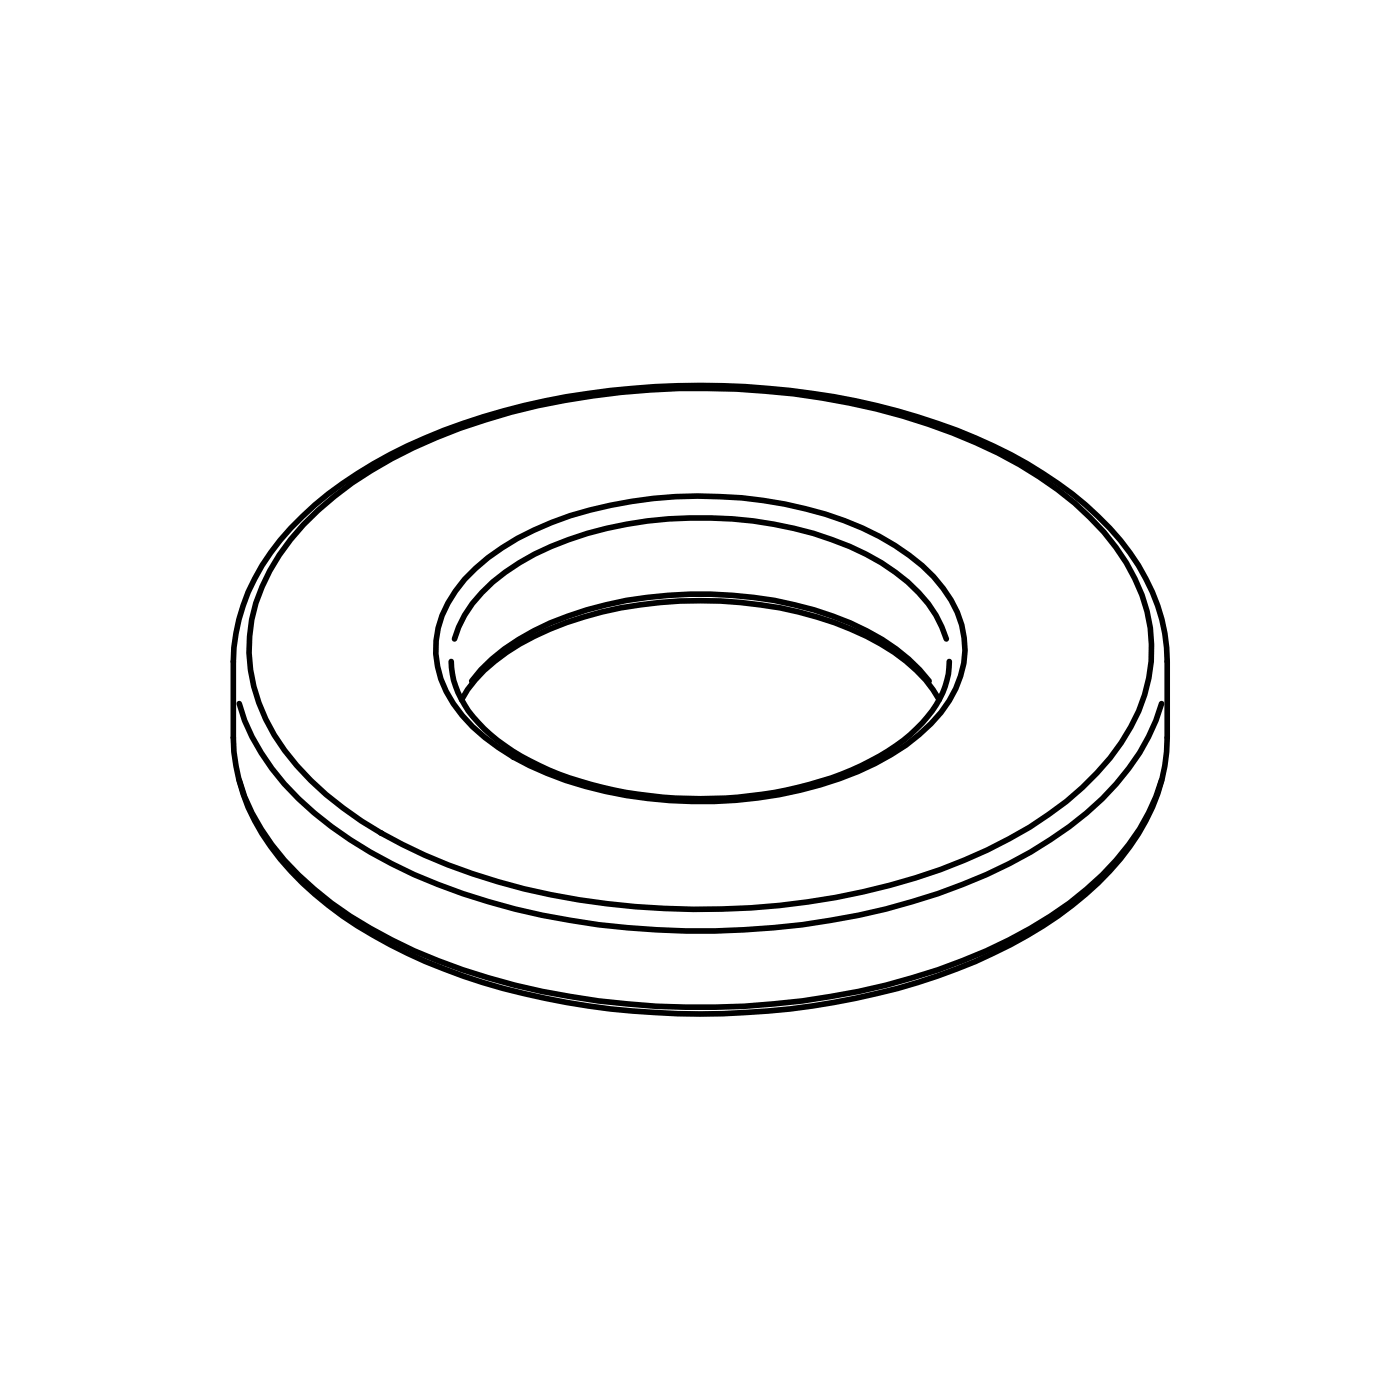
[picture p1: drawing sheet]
<svg xmlns="http://www.w3.org/2000/svg" width="300mm" height="300mm" viewBox="0 0 300 300" stroke-linecap="round" stroke-linejoin="round" font-family="sans-serif">
<!-- layer: Wickey - ISO view generator -->
<path d="M64.8 110.6a90.1 90.1 0 0 1 30.3-18.4 159.3 159.3 0 0 1 69.4-9 139 139 0 0 1 52 14.2 75.9 75.9 0 0 1 23.5 18.3 41.5 41.5 0 0 1 10 26v16.3a40.3 40.3 0 0 1-10 26 77.3 77.3 0 0 1-27.3 20.2 138.5 138.5 0 0 1-48.2 12.3 160.2 160.2 0 0 1-65.3-7.4 102.5 102.5 0 0 1-28.9-15.2 55 55 0 0 1-17.2-21 40.7 40.7 0 0 1-3.1-14.9v-16.3a41.6 41.6 0 0 1 10-26l2.3-2.6zM65 112.3a76.8 76.8 0 0 1 23.5-16.4 136.1 136.1 0 0 1 44.5-11.9 162.5 162.5 0 0 1 60.4 5.1 107.2 107.2 0 0 1 33.1 15.8 51.6 51.6 0 0 1 18.1 22.6 33.3 33.3 0 0 1-2.4 28.2 57.1 57.1 0 0 1-17.6 18.7 105.1 105.1 0 0 1-34 15.2 161.9 161.9 0 0 1-83.9-.7 105 105 0 0 1-33.2-15.8 53.2 53.2 0 0 1-16.6-19.1 33.5 33.5 0 0 1 .9-31.7l2-3.4 2.4-3.3zM97.3 136.9a26.8 26.8 0 0 1 10.9-14.3 62.6 62.6 0 0 1 26-10.3 87 87 0 0 1 44 3.3 46.1 46.1 0 0 1 18.6 11.4 24.3 24.3 0 0 1 5.9 9.9M99.5 124.1a49.7 49.7 0 0 1 18.7-12.2 92.6 92.6 0 0 1 62.6-.4 51.1 51.1 0 0 1 19.2 12 24.1 24.1 0 0 1 6.5 13.1 22.1 22.1 0 0 1-7.1 18.4 53.3 53.3 0 0 1-23.7 13.1 94.2 94.2 0 0 1-54.5-1 52.7 52.7 0 0 1-20-11.4 23.2 23.2 0 0 1-7.8-18.5 22.6 22.6 0 0 1 6.1-13.1zM51.2 150.7a42.5 42.5 0 0 0 9.7 17.2 78.3 78.3 0 0 0 23 17.1 139.5 139.5 0 0 0 50.5 13.7 165 165 0 0 0 66.5-7.3 100.2 100.2 0 0 0 31.8-17.3 51.8 51.8 0 0 0 14.9-19.8l1.2-3.6M96.6 141.7a19.4 19.4 0 0 0 5.9 13.1 48.4 48.4 0 0 0 21.8 12.5 90.3 90.3 0 0 0 56-1.5 46.4 46.4 0 0 0 17.2-11 19 19 0 0 0 5.8-13.1M98.9 149.9a31.4 31.4 0 0 1 12.4-12 76.7 76.7 0 0 1 34.4-9.2 82.3 82.3 0 0 1 39.9 7.6 37 37 0 0 1 14.2 11.4l1.4 2.2M101 145.9a40.7 40.7 0 0 1 16.9-12.5 87.1 87.1 0 0 1 48-4.8 69 69 0 0 1 23.1 8.4 37 37 0 0 1 10 8.9M51.2 167.1a46.4 46.4 0 0 0 12.7 20.3 83.8 83.8 0 0 0 24.8 16.3 151 151 0 0 0 58.2 12 159.6 159.6 0 0 0 54-8 105.6 105.6 0 0 0 28.1-14.3 57 57 0 0 0 17-19.3l1.6-3.5 1.2-3.5" fill="none" stroke="#000" stroke-width="1.2"/>
</svg>
